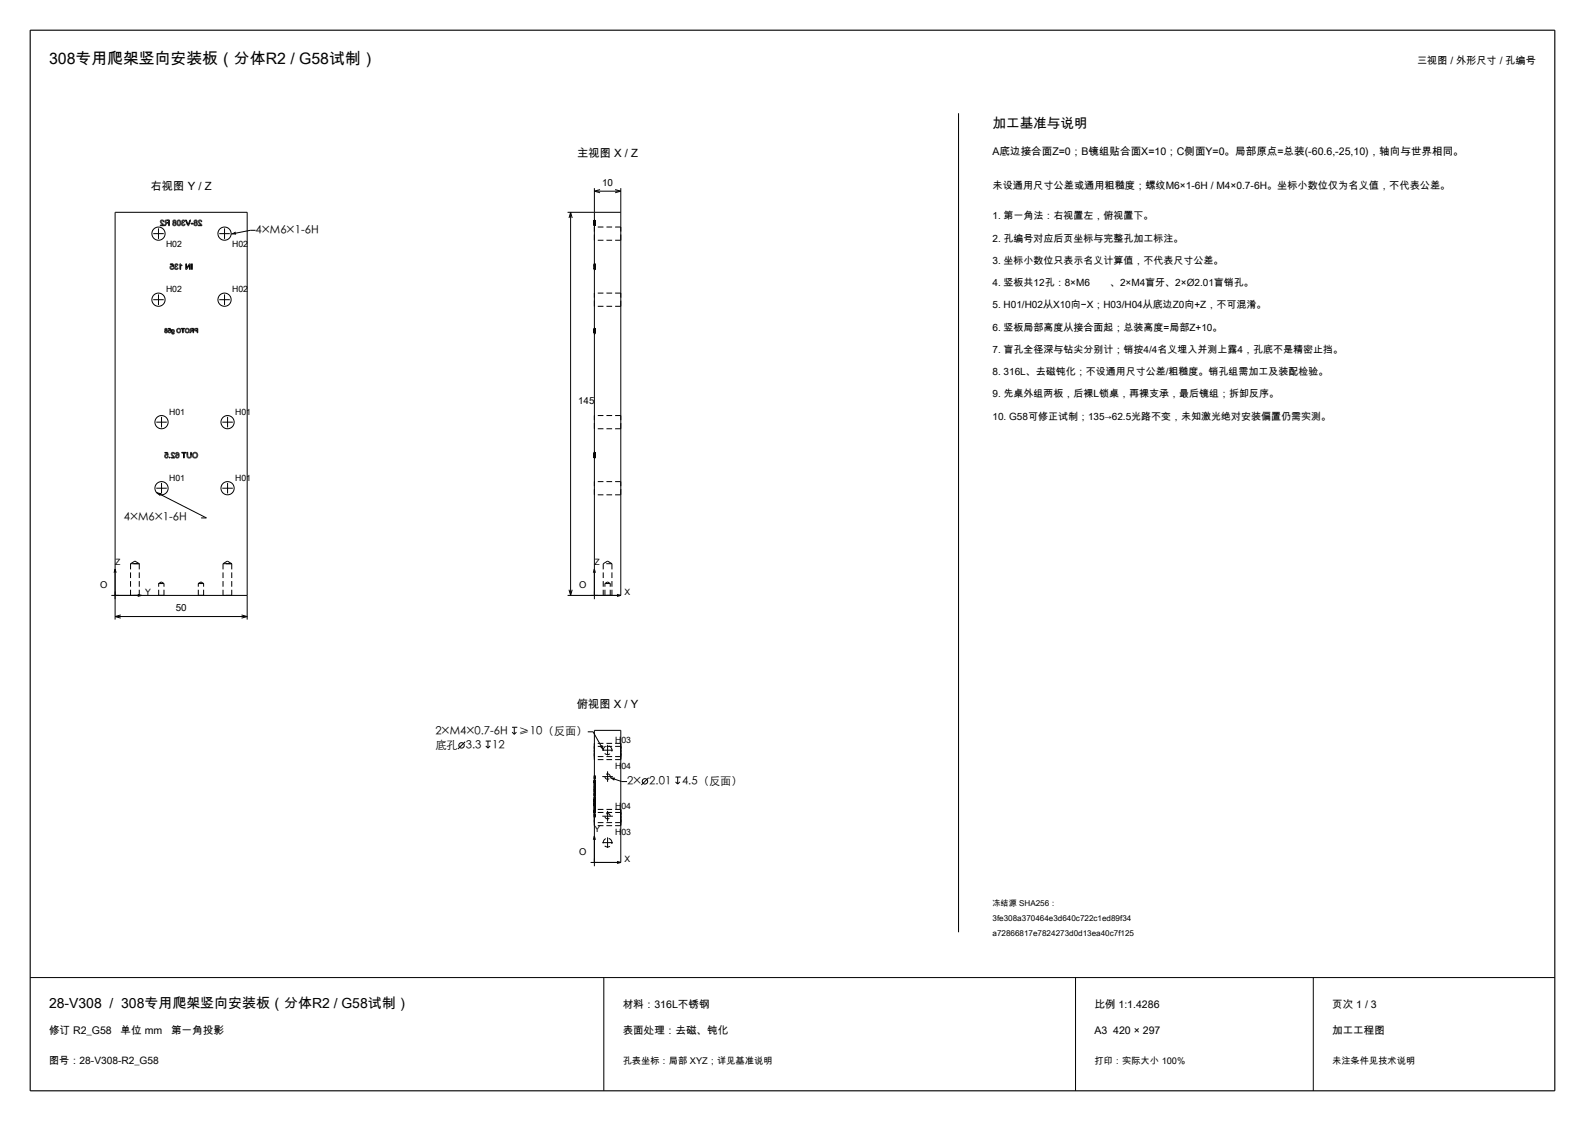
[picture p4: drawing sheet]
<svg xmlns="http://www.w3.org/2000/svg" width="420mm" height="297mm" viewBox="0 0 420 297" stroke-linecap="round" stroke-linejoin="round" font-family="sans-serif">
<defs><g id="words">
<text font-size="4.2" x="13" y="17">308专用爬架竖向安装板（分体R2 / G58试制）</text>
<text font-size="3.7" x="13" y="267">28-V308 / 308专用爬架竖向安装板（分体R2 / G58试制）</text>
<text font-size="3.6" x="263" y="34">加工基准与说明</text>
<g font-size="3">
<text x="152.9" y="41.6">主视图 X / Z</text>
<text x="39.9" y="50.3">右视图 Y / Z</text>
<text x="67.7" y="61.9">4×M6×1-6H</text>
<text x="32.8" y="138.1">4×M6×1-6H</text>
<text x="152.8" y="187.5">俯视图 X / Y</text>
<text x="115.4" y="194.8">2×M4×0.7-6H</text>
<text x="137.4" y="194.8">≥10（反面）</text>
<text x="115.4" y="198.4">底孔</text>
<text x="123.5" y="198.4">3.3</text>
<text x="130.5" y="198.4">12</text>
<text x="166.2" y="208">2× 2.01</text>
<text x="180.7" y="208">4.5（反面）</text>
</g>
<g font-size="2.8">
<text x="263" y="41">A底边接合面Z=0；B镜组贴合面X=10；C侧面Y=0。局部原点=总装(-60.6,-25,10)，轴向与世界相同。</text>
<text x="165" y="267">材料：316L不锈钢</text>
<text x="290" y="267">比例 1:1.4286</text>
<text x="353" y="267">页次 1 / 3</text>
<text x="13" y="274">修订 R2_G58</text>
<text x="32" y="274">单位 mm</text>
<text x="45.3" y="274">第一角投影</text>
<text x="165" y="274">表面处理：去磁、钝化</text>
<text x="290" y="274">A3 420 × 297</text>
<text x="353" y="274">加工工程图</text>
</g>
<g font-size="2.7">
<text x="375.5" y="17">三视图 / 外形尺寸 / 孔编号</text>
<text x="263" y="50.1">未设通用尺寸公差或通用粗糙度；螺纹M6×1-6H / M4×0.7-6H。坐标小数位仅为名义值，不代表公差。</text>
<text x="13" y="282">图号：28-V308-R2_G58</text>
</g>
<g font-size="2.6">
<text x="159.6" y="49.2">10</text>
<text x="263" y="58.1">1. 第一角法：右视置左，俯视置下。</text>
<text x="263" y="64">2. 孔编号对应后页坐标与完整孔加工标注。</text>
<text x="263" y="69.9">3. 坐标小数位只表示名义计算值，不代表尺寸公差。</text>
<text x="263" y="75.8">4. 竖板共12孔：8×M6</text>
<text x="294.1" y="75.8">、2×M4盲牙、2×Ø2.01盲销孔。</text>
<text x="263" y="81.7">5. H01/H02从X10向−X；H03/H04从底边Z0向+Z，不可混淆。</text>
<text x="263" y="87.6">6. 竖板局部高度从接合面起；总装高度=局部Z+10。</text>
<text x="263" y="93.5">7. 盲孔全径深与钻尖分别计；销按4/4名义埋入并测上露4，孔底不是精密止挡。</text>
<text x="263" y="99.4">8. 316L、去磁钝化；不设通用尺寸公差/粗糙度。销孔组需加工及装配检验。</text>
<text x="153.2" y="107">145</text>
<text x="263" y="105.3">9. 先桌外组两板，后裸L锁桌，再裸支承，最后镜组；拆卸反序。</text>
<text x="263" y="111.2">10. G58可修正试制；135→62.5光路不变，未知激光绝对安装偏置仍需实测。</text>
<text x="46.6" y="161.9">50</text>
</g>
<g font-size="2.5">
<text x="26.5" y="155.8">O</text>
<text x="153.5" y="155.8">O</text>
<text x="153.5" y="226.5">O</text>
<text x="165" y="282">孔表坐标：局部 XYZ；详见基准说明</text>
<text x="290" y="282">打印：实际大小 100%</text>
<text x="353" y="282">未注条件见技术说明</text>
</g>
<g font-size="2.3">
<text x="44" y="65.4">H02</text>
<text x="61.5" y="65.4">H02</text>
<text x="44" y="77.4">H02</text>
<text x="61.5" y="77.4">H02</text>
<text x="44.8" y="109.8">H01</text>
<text x="62.3" y="109.8">H01</text>
<text x="44.8" y="127.3">H01</text>
<text x="62.3" y="127.3">H01</text>
<text x="30.5" y="149.7">Z</text>
<text x="157.5" y="149.7">Z</text>
<text x="38.5" y="157.8">Y</text>
<text x="165.5" y="157.8">X</text>
<text x="163" y="196.8">H03</text>
<text x="163" y="203.8">H04</text>
<text x="163" y="214.3">H04</text>
<text x="157.5" y="220.5">Y</text>
<text x="163" y="221.3">H03</text>
<text x="165.5" y="228.5">X</text>
</g>
<g font-size="2.1">
<text x="263" y="240">冻结源 SHA256：</text>
<text x="263" y="244">3fe308a370464e3d640c722c1ed89f34</text>
<text x="263" y="248">a72866817e7824273d0d13ea40c7f125</text>
</g>
</g></defs>
<path d="M8 8h404v281h-404z" fill="none" stroke="#000" stroke-width=".3"/>
<g fill="none" stroke="#000" stroke-width=".26">
<path d="M254 30v217M150.4 56.3h14.1M151.2 56.3v101.5M151.2 56.3l-.4 1.4M151.2 56.3l.4 1.4M157.5 49.8v108.9M157.5 50.6h7M157.5 50.6l1.5 .5M159 50.2l-1.5 .4M163 50.2l1.5 .4M164.5 49.8v108M164.5 50.6l-1.5 .5"/>
<path d="M40.6 79.4h2.8M40.6 61.9h2.8M42 60.5v2.8M42 78v2.8M58.1 79.4h2.8M58.1 61.9h2.8M59.5 60.5v2.8M59.5 78v2.8M67.7 61h-1.4l-5.1 1M41.4 111.8h2.8M42.8 110.4v2.8M58.9 111.8h2.8"/>
<path d="M60.3 110.4v2.8M41.4 129.3h2.8M41.5 130.5l13.2 6.7h-1.4M42.8 127.9v2.8M58.9 129.3h2.8M60.3 127.9v2.8M29.5 157.8h36M30.2 151.7l.3-.9 .3 .9M36.5 157.5l1 .3-1 .2M150.4 157.8h14.1M150.8 156.2l.4 1.6M151.6 156.2l-.4 1.6"/>
<path d="M157.2 151.7l.3-.9 .3 .9M163.5 157.5l1 .3M164.5 157.8l-1 .2M30.5 164.1v-107.8h35v107.8M30.5 163.3h35M30.5 163.3l1.5 .5M32 162.9l-1.5 .4M64 162.9l1.5 .4M65.5 163.3l-1.5 .5M123.3 196.5l-2 1.9M128.7 196.3h1.4M128.7 197.6l.6 .6"/>
<path d="M129.3 196.3v1.9M129.9 197.6l-.6 .6M135.7 192.7h1.4M135.7 194l.6 .5M136.3 192.7v1.8M136.8 194l-.5 .5M155.7 193.9h1.5l2.6 4.8M159.6 198.8h2.8M161 197.4v2.8M159.6 216.3h2.8M159.6 205.8h2.8M161 204.4v2.8"/>
<path d="M161 214.9v2.8M161.6 206l3.1 1.1h1.5M171.9 206.1l-2 1.9M179 205.9h1.4M179 207.2l.6 .5M179.6 205.9v1.8M180.1 207.2l-.5 .5M156.5 228.5h8M157.2 222.5l.3-1 .3 1M159.6 223.3h2.8M161 221.9v2.8M163.5 228.2l1 .3"/>
<path d="M164.5 228.5v-35h-7v36M164.5 228.5l-1 .3M8 259h404M160 259v30M285 259v30M348 259v30"/>
<circle cx="42" cy="79.4" r="1.75"/>
<circle cx="42" cy="61.9" r="1.75"/>
<circle cx="59.5" cy="79.4" r="1.75"/>
<circle cx="59.5" cy="61.9" r="1.75"/>
<circle cx="42.8" cy="111.8" r="1.75"/>
<circle cx="60.3" cy="111.8" r="1.75"/>
<circle cx="42.8" cy="129.3" r="1.75"/>
<circle cx="60.3" cy="129.3" r="1.75"/>
<circle cx="122.3" cy="197.5" r=".72"/>
<circle cx="170.9" cy="207" r=".72"/>
</g>
<g fill="none" stroke="#000" stroke-width=".26" stroke-dasharray="1.5 .8" stroke-linecap="butt">
<path d="M42.5 59.8h1M42.5 59.6v.2M42.5 58.7v.1M42.5 58.6v.1M42.5 58.8v.1M42.5 58.5v.1M42.5 58.9l.1 .1M42.6 58.4l-.1 .1M42.6 59v.1M42.6 59.1h.1M42.7 58.7v-.1M42.7 58.3l-.1 .1"/>
<path d="M42.7 58.8v-.1M42.7 58.6v-.1M42.7 58.9v-.1M42.7 59.1v.1M42.7 58.5h.1M42.7 59.2h.1M42.8 58.3h-.1M42.8 58.9h-.1M42.8 59v-.1M42.8 59.2l.1 .1M42.8 58.5l.1-.1M42.9 58.3h-.1"/>
<path d="M42.9 59.1l-.1-.1M42.9 59.3l.1 .1M42.9 58.4h.1M43 59.1h-.1M43 58.3h-.1M43 59.4h.1M43 59.2v-.1M43 58.4l.1 .1M43.1 59.4v.1M43.1 58.3h-.1M43.1 59.2h-.1M43.1 59.5h.1"/>
<path d="M43.1 58.5h.1M43.2 59.5v.1M43.2 59.3l-.1-.1M43.2 58.3h-.1M43.2 58.5v.1M43.2 59.6h-.7M43.2 59.4v-.1M43.2 58.6v.1M43.2 58.4v-.1M43.2 58.7h.2M43.3 58.4h-.1M43.3 59.4h-.1"/>
<path d="M43.3 59.5v-.1M43.3 58.5v-.1M43.4 58.5h-.1M43.4 59.5h-.1M43.4 59.6v-.1M43.4 58.6v-.1M43.4 58.7v-.1M43.4 59.7v-.1M43.5 59.7h-.1M43.5 59.8v-.1M43.6 59.8h.2M43.7 58.7v.1"/>
<path d="M43.7 58.6v.1M43.7 58.8v.1M43.7 58.5v.1M43.7 58.9h.1M43.8 58.4l-.1 .1M43.8 58.9v.1M43.8 59.8l.2-.3M43.8 59.4l-.2 .4M43.8 59h.1M43.9 59.3l-.1 .1M43.9 58.4h-.1M43.9 58.3v.1"/>
<path d="M43.9 58.7v.1M43.9 58.6v.1M43.9 59v.1M43.9 59.2v.1M43.9 58.8v.1M43.9 59.1h.1M43.9 58.5v.1M43.9 58.9h.1M44 59.2h-.1M44 58.5h-.1M44 58.3h-.1M44 59.1h.1"/>
<path d="M44 59.5v-.1M44 59.1v.1M44 58.9h.1M44 59.4h.1M44.1 58.5h-.1M44.1 59.1h-.1M44.1 58.3h-.1M44.1 59.4v-.1M44.1 58.9h.1M44.1 59.3l.1-.1M44.2 58.3h-.1M44.2 58.5h-.1"/>
<path d="M44.2 58.9v.1M44.2 59h.1M44.2 59.2h.1M44.3 59h.4M44.3 59.2v-.1M44.3 59.1h.1M44.4 59.1h.1M44.5 59.1h.2M44.7 59.8h.2M44.7 59.1v.7M44.7 59v-.5M44.7 58.5h-.5"/>
<path d="M44.9 58.3h-.7M44.9 59.8v-1.5M45.7 59.3v.1M45.7 59.4v.1M45.7 59.2v.1M45.7 59.5h.1M45.8 59.2h-.1M45.8 59.5v.1M45.8 59.1v.1M45.8 58.6v.1M45.8 58.7v.1M45.8 58.5v.1"/>
<path d="M45.8 59.6v.1M45.8 58.8v.1M45.8 58.9h.1M45.8 59.7h.1M45.9 58.5h-.1M45.9 59.1h-.1M45.9 58.4v.1M45.9 59v.1M45.9 59.3v.1M45.9 59.4v.1M45.9 58.9l.1 .1M45.9 59.7l.1 .1"/>
<path d="M45.9 59.2v.1M45.9 59.5h.1M46 59.2h-.1M46 58.4h-.1M46 59.5v.1M46 58.3v.1M46 59h-.1M46 58.6v.1M46 58.7v.1M46 59.1v.1M46 58.5v.1M46 59.8h.1"/>
<path d="M46 58.8l.1 .1M46 59.6h.1M46.1 59.1h-.1M46.1 58.5h-.1M46.1 58.3h-.1M46.1 59.6v.1M46.1 58.4v.1M46.1 59.7h.1M46.1 59.8h.1M46.1 58.9h.1M46.2 58.4h-.1M46.2 58.3h-.1"/>
<path d="M46.2 59.1h-.1M46.2 59.8h.1M46.2 59.7h.1M46.2 58.9h.1M46.3 58.4h-.1M46.3 58.3h-.1M46.3 59.1h-.1M46.3 59.7v-.1M46.3 59.8h.1M46.3 58.5v-.1M46.3 59.6h.1M46.3 58.9h.1"/>
<path d="M46.4 58.3h-.1M46.4 58.5h-.1M46.4 59.1h-.1M46.4 58.9v-.1M46.4 59h.1M46.4 58.6v-.1M46.4 58.8h.1M46.4 59.6h.1M46.4 59.8h.1M46.5 58.6h-.1M46.5 58.8v-.1M46.5 59.6v-.1"/>
<path d="M46.5 58.3h-.1M46.5 59.2l-.1-.1M46.5 59h-.1M46.5 58.7v-.1M46.5 59v-.1M46.5 59.8v-.1M46.5 58.4v-.1M46.5 59.5v-.1M46.5 59.3v-.1M46.5 59.4v-.1M46.5 58.9h.1M46.5 59.7h.1"/>
<path d="M46.6 59h-.1M46.6 58.4h-.1M46.6 58.5v-.1M46.6 58.9v-.1M46.6 59.1v-.1M46.6 59.7v-.1M46.6 58.6v-.1M46.6 59.6h.1M46.6 58.8l.1-.1M46.7 58.6h-.1M46.7 58.7v-.1M46.7 59.1h-.1"/>
<path d="M46.7 59.6v-.1M46.7 59.2v-.1M46.7 59.3v-.1M46.7 59.5v-.1M46.7 59.4v-.1M46.9 59v.1M46.9 59.1v.1M46.9 58.9v.1M46.9 59.2v.1M46.9 58.8v.1M46.9 59.3v.1M46.9 58.7v.1"/>
<path d="M46.9 59.4l.1 .1M47 58.6l-.1 .1M47 59.5v.1M47 58.5v.1M47 59.6v.1M47 58.4v.1M47 59.7h.1M47.1 58.4h-.1M47.1 59v.1M47.1 59.1v.1M47.1 58.9v.1M47.1 59.2v.1"/>
<path d="M47.1 58.8v.1M47.1 59.3v.1M47.1 58.7v.1M47.1 59.7l.1 .1M47.1 59.4v.1M47.1 58.6v.1M47.1 59.5h.1M47.2 58.6h-.1M47.2 58.3l-.1 .1M47.2 59.5v.1M47.2 58.5v.1M47.2 59.6h.1"/>
<path d="M47.2 59.8h.1M47.3 58.5h-.1M47.3 58.3h-.1M47.3 59.6v.1M47.3 59.8h.1M47.3 58.4v.1M47.3 59.7h.1M47.4 58.4h-.1M47.4 58.3h-.1M47.4 59.8h.1M47.4 59.7h.1M47.5 58.4h-.1"/>
<path d="M47.5 59.7v-.1M47.5 58.3h-.1M47.5 58.5v-.1M47.5 59.6h.1M47.5 59.8h.1M47.6 58.5h-.1M47.6 58.3h-.1M47.6 59.6v-.1M47.6 58.6v-.1M47.6 59.8l.1-.1M47.6 59.5l.1-.1M47.7 58.6h-.1"/>
<path d="M47.7 58.7v-.1M47.7 58.4l-.1-.1M47.7 59.4v-.1M47.7 58.8v-.1M47.7 59.3v-.1M47.7 58.9v-.1M47.7 59.2v-.1M47.7 59v-.1M47.7 59.1v-.1M47.7 59.7l.1-.1M47.8 58.5l-.1-.1M47.8 59.6v-.1"/>
<path d="M47.8 58.6v-.1M47.8 59.5l.1-.1M47.8 58.7v-.1M47.9 58.7h-.1M47.9 59.4v-.1M47.9 58.8v-.1M47.9 59.3v-.1M47.9 58.9v-.1M47.9 59.2v-.1M47.9 59v-.1M47.9 59.1v-.1M48.1 59.3v.1"/>
<path d="M48.1 59.4v.1M48.1 59.2v.1M48.1 59.5v.1M48.1 59.1v.1M48.1 59.6h.1M48.1 58.6v.1M48.1 58.7h.1M48.2 58.7v.1M48.2 58.6h-.1M48.2 59.1h-.1M48.2 58.5v.1M48.2 59.6v.1"/>
<path d="M48.2 58.8v.1M48.2 59v.1M48.2 58.4v.1M48.2 59.7h.1M48.2 58.9h.1M48.3 59h-.1M48.3 58.4h-.1M48.3 59.4v-.1M48.3 59.3v-.1M48.3 58.9v.1M48.3 59.5v-.1M48.3 59.7v.1"/>
<path d="M48.3 59h.1M48.3 59.2l.1-.1M48.3 59.8h.1M48.3 58.3v.1M48.3 58.7v-.1M48.3 59.6v-.1M48.3 58.6h.1M48.3 58.8v-.1M48.4 59h-.1M48.4 58.8h-.1M48.4 59.6h-.1M48.4 58.3h-.1"/>
<path d="M48.4 58.6v-.1M48.4 58.9v-.1M48.4 58.5h.1M48.4 59.1h.1M48.4 59.8h.1M48.5 58.9h-.1M48.5 59.6h-.1M48.5 58.5v-.1M48.5 58.3h-.1M48.5 59.7v-.1M48.5 59.8h.1M48.5 58.4h.1"/>
<path d="M48.5 59.1h.1M48.6 58.3h-.1M48.6 58.9h-.1M48.6 59.7h-.1M48.6 59.1h.1M48.6 59.8h.1M48.6 58.4h.1M48.7 58.3h-.1M48.7 59.7h-.1M48.7 58.9h-.1M48.7 59.6v.1M48.7 58.4v.1"/>
<path d="M48.7 59.1v-.2M48.7 59.8h.1M48.7 58.5h.1M48.8 58.3h-.1M48.8 59.6h-.1M48.8 58.5v.1M48.8 59.5v.1M48.8 59.8l.1-.1M48.8 58.6v.1M48.8 58.7h.1M48.9 59.4l-.1 .1M48.9 58.4l-.1-.1"/>
<path d="M48.9 58.7h.1M48.9 59.7h.1M49 58.5l-.1-.1M49 59.7v-.1M49 58.6v-.1M49 59.6v-.1M49 58.7v-.1M49 59.5l.1-.1M49.1 59.4h-.2M49.2 58.3l.6 1.5M49.4 58.3h-.2M49.8 59.8h.2"/>
<path d="M49.8 59.4l-.4-1.1M49.8 59.5v-.1M49.8 59.6v-.1M49.9 59.6h-.1M49.9 59.5v.1M49.9 59.4v.1M50 59.8l.5-1.5M50.3 58.3l-.4 1.1M50.5 58.3h-.2M50.6 59.3h.6M50.6 59.2v.1M51.2 59.2h-.6"/>
<path d="M51.2 59.3v-.1M51.3 59.3v.1M51.3 59.4h.1M51.4 59.4v.1M51.4 59.3h-.1M51.4 59.2v.1M51.4 59.5v.1M51.4 59.1v.1M51.4 58.6v.1M51.4 58.7v.1M51.4 58.5v.1M51.4 59.6v.1"/>
<path d="M51.4 58.8l.1 .1M51.4 59.7h.1M51.5 58.5h-.1M51.5 59.1h-.1M51.5 58.4v.1M51.5 59v.1M51.5 58.9h.1M51.5 59.3v.1M51.5 59.7h.1M51.5 59.4v.1M51.5 59.5h.1M51.6 58.9v.1"/>
<path d="M51.6 59.7v.1M51.6 59.2l-.1 .1M51.6 58.4h-.1M51.6 59h-.1M51.6 59.5v.1M51.6 58.3v.1M51.6 58.6v.1M51.6 58.7v.1M51.6 59.1v.1M51.6 58.5v.1M51.6 59.8h.1M51.6 59.6h.1"/>
<path d="M51.6 58.8h.1M51.7 58.5h-.1M51.7 58.8v.1M51.7 58.3h-.1M51.7 59.1h-.1M51.7 59.6v.1M51.7 59.8h.1M51.7 58.9h.1M51.7 58.4v.1M51.7 59.7h.1M51.8 58.3h-.1M51.8 59.1h-.1"/>
<path d="M51.8 58.4h-.1M51.8 59.7h.1M51.8 58.9h.1M51.8 59.8h.1M51.9 58.4h-.1M51.9 58.3h-.1M51.9 59.1h-.1M51.9 58.9h.1M51.9 59.7l.1-.1M51.9 59.8h.1M52 58.3h-.1M52 58.5l-.1-.1"/>
<path d="M52 59.1h-.1M52 58.9v-.1M52 59.8h.1M52 59.6h.1M52 58.8h.1M52.1 58.3h-.1M52.1 58.6l-.1-.1M52.1 59.1h-.1M52.1 58.8v-.1M52.1 59.6v-.1M52.1 59.2v-.1M52.1 58.7v-.1"/>
<path d="M52.1 59v-.1M52.1 59.8v-.1M52.1 58.4v-.1M52.1 58.9h.1M52.1 59.5v-.1M52.1 59.3v-.1M52.1 59.7h.1M52.1 59.4v-.1M52.2 58.4h-.1M52.2 59h-.1M52.2 58.5v-.1M52.2 58.9v-.1"/>
<path d="M52.2 59.1v-.1M52.2 59.7v-.1M52.2 58.8h.1M52.2 59.6h.1M52.3 58.5h-.1M52.3 58.6v-.1M52.3 59.1h-.1M52.3 58.8v-.1M52.3 58.7v-.1M52.3 59.6v-.1M52.3 59.2v-.1M52.3 59.3v-.1"/>
<path d="M52.3 59.5v-.1M52.3 59.4v-.1M52.5 59.8h1M52.5 59.6v.2M52.5 58.7v.1M52.5 58.6v.1M52.5 58.8h.1M52.6 58.6h-.1M52.6 58.8v.1M52.6 58.5v.1M52.6 58.9v.1M52.6 58.4v.1"/>
<path d="M52.6 59h.1M52.7 58.4h-.1M52.7 59v.1M52.7 58.7v-.1M52.7 58.3v.1M52.7 58.8v-.1M52.7 59.1h.1M52.7 58.6h.1M52.8 58.3h-.1M52.8 58.6v-.1M52.8 58.8h-.1M52.8 58.9v-.1"/>
<path d="M52.8 59.1v.1M52.8 59.2h.1M52.8 58.5h.1M52.9 58.3h-.1M52.9 59l-.1-.1M52.9 59.2l.1 .1M52.9 58.5v-.1M52.9 58.4h.1M52.9 59.1v-.1M53 58.3h-.1M53 59.3l.1 .1M53 59.1h-.1"/>
<path d="M53 58.4h.1M53.1 58.3h-.1M53.1 59.2l-.1-.1M53.1 58.4v.1M53.1 59.4l.1 .1M53.1 58.5h.1M53.2 58.3h-.1M53.2 59.5v.1M53.2 59.3l-.1-.1M53.2 59.6h.1M53.2 58.5l.1 .1M53.3 59.3h-.1"/>
<path d="M53.3 58.3h-.1M53.3 59.6h-.8M53.3 59.4v-.1M53.3 58.6v.1M53.3 58.4v-.1M53.3 58.7h.2M53.4 58.4h-.1M53.4 59.4h-.1M53.4 59.5v-.1M53.4 58.5v-.1M53.5 58.5h-.1M53.5 59.6l-.1-.1"/>
<path d="M53.5 58.6v-.1M53.5 58.7v-.1M53.5 59.7v-.1M53.5 59.8v-.1M157.5 59.5v.1M157.5 59.4v.1M157.5 59.3v.1M157.5 59.2v.1M157.5 59.1v.1M157.5 59v.1M157.5 58.9v.1M157.5 58.8v.1"/>
<path d="M157.5 58.7v.1M157.5 58.6v.1M157.5 58.5v.1M157.5 58.4v.1M157.5 58.3v.1M157.5 58.4v-.1M157.5 58.5v-.1M157.5 58.6v-.1M157.5 58.7v-.1M157.5 58.8v-.1M157.5 58.9v-.1M157.5 59v-.1"/>
<path d="M157.5 59.1v-.1M157.5 59.2v-.1M157.5 59.3v-.1M157.5 59.4v-.1M157.5 59.5v-.1M157.5 59.6v-.1M157.5 59.7v-.1M157.5 59.8v-.1M157.5 59.6v.2M157.5 59.7v.1M157.5 59.6v.1M157.5 58.3v1.5"/>
<path d="M157.5 59.4v-1.1M157.5 59.1v-.2M157.5 59.1v.7M157.5 59.8v-.3M157.5 59.4v.4M157.5 59.6h.1M157.5 59.8h.1M157.5 59.5h.1M157.5 59.7h.1M157.5 59.4h.1M157.5 59.2h.1M157.5 59.1h.1"/>
<path d="M157.5 59h.1M157.5 58.9h.1M157.5 59.3h.1M157.5 58.8h.1M157.5 58.7h.1M157.5 58.6h.1M157.5 58.5h.1M157.5 58.4h.1M157.5 58.3h.1M157.5 58.5v.5M157.6 59.8v-.2M157.6 59.6v-.1"/>
<path d="M157.6 59.7v.1M157.6 59.5v-.1M157.6 59.6v.1M157.6 59.4v-.1M157.6 59.3v-.1M157.6 59.2v-.1M157.6 59.5v.1M157.6 59.1v-.1M157.6 59.4v.1M157.6 59v-.1M157.6 59.3v.1M157.6 59.2v.1"/>
<path d="M157.6 59.1v.1M157.6 58.9v-.1M157.6 59v.1M157.6 58.8v-.1M157.6 58.9v.1M157.6 58.8v.1M157.6 58.7v-.1M157.6 58.7v.1M157.6 58.6v-.1M157.6 58.6v.1M157.6 58.5v-.1M157.6 58.5v.1"/>
<path d="M157.6 58.4v-.1M157.6 58.4v.1M157.6 58.3v.1M157.6 59.8v-.1M157.6 59.7v-.1M157.6 59.8v-1.5M157.6 58.3v1.1M157.6 58.9v.2M157.6 59.8v-.7M157.6 59.5v.3M157.6 59.8v-.4M157.6 59v-.5"/>
<path d="M45 70.9v.1M45 70.8v.1M45 71h.1M45.1 70.8h-.1M45.1 71v.1M45.1 70.7v.1M45.1 70.6v.1M45.1 71.1v.1M45.1 70.1h.6M45.1 69.9v.2M45.1 71.2h.1M45.2 71.2v.1"/>
<path d="M45.2 70.6h-.1M45.2 70.5v.1M45.2 70.9v-.1M45.2 71.3h.1M45.2 71v-.1M45.2 70.8h.1M45.3 70.8v-.1M45.3 71.1l-.1-.1M45.3 70.5h-.1M45.3 71.3v.1M45.3 70.4v.1M45.3 71.2v-.1"/>
<path d="M45.3 70.7v-.1M45.3 71.4h.1M45.3 70.6h.1M45.4 71.2h-.1M45.4 70.4h-.1M45.4 70.6h.1M45.4 71.4h.1M45.5 70.4h-.1M45.5 71.3l-.1-.1M45.5 70.6h.1M45.5 71.4h.1M45.6 71.3h-.1"/>
<path d="M45.6 70.4h-.1M45.6 71.4h.1M45.6 70.6h.1M45.7 70.4h-.1M45.7 71.3h-.1M45.7 71.2v.1M45.7 70.1l.1 .4M45.7 70.6h.1M45.7 71.4h.1M45.8 70.5l-.1-.1M45.8 71.2h-.1M45.8 70.6v.1"/>
<path d="M45.8 71.1v.1M45.8 71.4v-.1M45.8 70.7h.2M45.8 71v.1M45.8 71.3h.1M45.9 69.9h-.8M45.9 71.3v-.1M45.9 71.2h.1M46 71.2v-.1M46 70.7l-.1-.8M46 71.1v-.1M46 71h-.2"/>
<path d="M46.2 70.9v.1M46.2 71v.1M46.2 70.8v.1M46.2 71.1h.1M46.3 71.1v.1M46.3 70.8h-.1M46.3 70.7v.1M46.3 70.2v.1M46.3 70.3v.1M46.3 70.1v.1M46.3 71.2v.1M46.3 70.4v.1"/>
<path d="M46.3 70.5h.1M46.3 71.3h.1M46.4 70.6l-.1 .1M46.4 70.1h-.1M46.4 70v.1M46.4 71v-.1M46.4 70.9v-.1M46.4 70.5l.1 .1M46.4 71.1v-.1M46.4 71.3l.1 .1M46.4 70.8h.1M46.5 71.1h-.1"/>
<path d="M46.5 70h-.1M46.5 70.6h-.1M46.5 70.8v-.1M46.5 69.9v.1M46.5 70.3v-.1M46.5 71.2v-.1M46.5 70.4v-.1M46.5 70.2v-.1M46.5 71.4h.1M46.5 70.1h.1M46.5 70.7h.1M46.6 71.2h-.1"/>
<path d="M46.6 70.4h-.1M46.6 69.9h-.1M46.6 70.5v-.1M46.6 70.7h.1M46.6 70.1l.1-.1M46.6 71.3v-.1M46.6 71.4h.1M46.7 70.5h-.1M46.7 71.3h-.1M46.7 69.9h-.1M46.7 71.4h.1M46.7 70h.1"/>
<path d="M46.7 70.7h.1M46.8 71.3h-.1M46.8 70.5h-.1M46.8 69.9h-.1M46.8 70v.1M46.8 70.1h.1M46.8 70.7v-.2M46.8 71.4h.1M46.9 71.2l-.1 .1M46.9 69.9h-.1M46.9 71.4h.1M46.9 70.1l.1 .1"/>
<path d="M47 69.9h-.1M47 71.1l-.1 .1M47 71.4v-.1M47 70.2v.1M47 71v.1M47 70v-.1M47 70.3h.2M47 71.3h.1M47.1 70h-.1M47.1 70.1v-.1M47.1 71.3v-.1M47.1 71.2h.1"/>
<path d="M47.2 70.1h-.1M47.2 70.2v-.1M47.2 71.2v-.1M47.2 70.3v-.1M47.2 71.1v-.1M47.2 71h-.2M47.7 69.9v1.5M47.7 71.4h.2M47.8 69.9h-.1M47.8 70v-.1M47.9 70h-.1M47.9 71.4v-1.2"/>
<path d="M47.9 70.2v.1M47.9 70.1v-.1M47.9 70.3h.1M48 70.1h-.1M48 70.3l.1 .1M48.1 70.2l-.1-.1M48.1 70.4h.1M48.2 70.2h-.1M48.2 70.3v-.1M48.2 70.4v-.1M49.2 71.4h.2M49.2 69.9v1.5"/>
<path d="M49.4 69.9h-.2M49.4 71.1v-1.2M49.4 71.4l.8-1.2M50.2 69.9l-.8 1.2M50.2 71.4h.2M50.2 70.2v1.2M50.4 69.9h-.2M50.4 71.4v-1.5M50.8 71.4h.2M50.8 69.9v1.5M51 69.9h-.2M51 71.4v-1.5"/>
<path d="M157.5 63.7v-3.5M157.5 69.9v1.5M157.5 70.2v1.2M157.5 71.1v-1.2M157.5 70v-.1M157.5 70.1v-.1M157.5 70.2v-.1M157.5 70.3v-.1M157.5 70.4v-.1M157.5 70.3v.1M157.5 70.2v.1M157.5 71.4v-1.2"/>
<path d="M157.5 71.1v-.1M157.5 71.2v-.1M157.5 71.3v-.1M157.5 71.4v-.1M157.5 71.3v.1M157.5 71.2v.1M157.5 71.1v.1M157.5 71v.1M157.5 70.9v.1M157.5 70.8v.1M157.5 70.7v.1M157.5 70.6v.1"/>
<path d="M157.5 70.5v.1M157.5 70.4v.1M157.5 70.1v.1M157.5 70v.1M157.5 69.9v.1M157.5 70.5v-.1M157.5 70.7v-.2M157.5 70.8v-.1M157.5 70.9v-.1M157.5 71v-.1M157.5 70.1v.4M157.5 69.9v.2"/>
<path d="M157.5 70.7v-.8M157.5 70.7v-.1M157.5 71.4h.1M157.5 69.9h.1M157.5 70.2h.1M157.5 71.1h.1M157.5 70h.1M157.5 70.3h.1M157.5 70.1h.1M157.5 70.4h.1M157.5 71h.1M157.5 71.2h.1"/>
<path d="M157.5 71.3h.1M157.5 70.9h.1M157.5 70.8h.1M157.5 70.7h.1M157.5 70.5h.1M157.5 70.6h.1M157.6 71.4v-1.5M157.6 71.4v-1.2M157.6 71.1v-1.2M157.6 70.2v1.2M157.6 69.9v.1M157.6 70.3v-.1"/>
<path d="M157.6 70v.1M157.6 70.4v-.1M157.6 70.1v.1M157.6 70.3v.1M157.6 70.2v.1M157.6 71v.1M157.6 71.1v-.1M157.6 71.2v-.1M157.6 71.1v.1M157.6 71.3v-.1M157.6 71.2v.1M157.6 71.3v.1"/>
<path d="M157.6 70.9v.1M157.6 70.8v.1M157.6 70.7v.1M157.6 71.4v-.1M157.6 70.5v.2M157.6 70.4v.1M157.6 71v-.1M157.6 70.9v-.1M157.6 70.8v-.1M157.6 70.7v-.1M157.6 70.6v-.1M157.6 70.5v-.1"/>
<path d="M157.6 70.1v-.1M157.6 70.2v-.1M157.6 70v-.1M157.6 70.6v.1M157.6 69.9v.8M157.6 70.1v-.2M157.6 70.5v-.4M164.5 63.7h-7M164.5 63.7v-3.5M164.5 77.7h-7M164.5 60.2h-7M43.6 87.8v.1"/>
<path d="M43.6 87.7v.1M43.6 87.9v.1M43.6 88h.1M43.7 87.3v.1M43.7 87.2v.1M43.7 87.7h-.1M43.7 88v.1M43.7 87.6v.1M43.7 87.4v.1M43.7 87.1v.1M43.7 88.1h.1M43.7 87.5h.1"/>
<path d="M43.7 87.8l.1 .1M43.8 87.8h-.1M43.8 87.9v.1M43.8 87.7v.1M43.8 87.1h-.1M43.8 87.6h-.1M43.8 88.1v.1M43.8 87v.1M43.8 87.5v.1M43.8 87.3v.1M43.8 87.2v.1M43.8 88h.1"/>
<path d="M43.8 87.4h.1M43.8 88.2h.1M43.9 87h-.1M43.9 88v.1M43.9 87.2h-.1M43.9 87.6l-.1 .1M43.9 87.4v.1M43.9 87.1v.1M43.9 88.1h.1M43.9 88.2h.1M43.9 87.5h.1M44 87.1h-.1"/>
<path d="M44 87h-.1M44 87.6h-.1M44 88.2h.1M44 88.1h.1M44 87.5h.1M44.1 87.6h-.1M44.1 87h-.1M44.1 87.1h-.1M44.1 88.1v-.1M44.1 87.5v-.1M44.1 87.2v-.1M44.1 88h.1"/>
<path d="M44.1 87.4h.1M44.1 87.7v-.1M44.1 88.2h.1M44.2 87.2h-.1M44.2 87h-.1M44.2 87.7h-.1M44.2 87.4v-.1M44.2 87.3v-.1M44.2 88.2v-.1M44.2 88v-.1M44.2 87.6v-.1M44.2 87.1v-.1"/>
<path d="M44.2 87.8v-.1M44.2 87.9v-.1M44.2 88.1h.1M44.2 87.5h.1M44.3 87.1h-.1M44.3 87.6h-.1M44.3 87.5v-.1M44.3 87.2v-.1M44.3 88.1v-.1M44.3 87.4v-.1M44.3 87.3v-.1M44.3 87.7v-.1"/>
<path d="M44.3 88h.1M44.4 87.7h-.1M44.4 88v-.1M44.4 87.8v-.1M44.4 87.9v-.1M44.5 87.8v.1M44.5 87.7v.1M44.5 87.6v.1M44.5 87.9v.1M44.5 88h.1M44.6 87.6h-.1M44.6 87.2h.4"/>
<path d="M44.6 87v.2M44.6 87.5v.1M44.6 88v.1M44.6 88.1h.1M44.7 87.5h-.1M44.7 87.8v-.1M44.7 87.9v-.1M44.7 87.4v.1M44.7 87.7v-.1M44.7 88v-.1M44.7 88.1v.1M44.7 88.2h.1"/>
<path d="M44.7 87.6h.1M44.8 88h-.1M44.8 87.4h-.1M44.8 87.6v-.1M44.8 88.1v-.1M44.8 87.5h.1M44.8 88.2h.1M44.9 87.4h-.1M44.9 88.1h-.1M44.9 87.5h.1M44.9 88.2h.1M45 88.1h-.1"/>
<path d="M45 87.4h-.1M45 88.2h.1M45 87.5v.1M45 88v.1M45 87.2l.1 .3M45 87.6h.1M45.1 88h-.1M45.1 87.5l-.1-.1M45.1 88.2v-.1M45.1 87.9v.1M45.1 87.6h.2M45.1 88.1h.1"/>
<path d="M45.1 87h-.5M45.2 88.1v-.1M45.2 88h.1M45.3 87.6l-.2-.6M45.3 88v-.1M45.3 87.9h-.2M45.5 87.3v.8M45.5 88.1v.1M45.5 88.2v.1M45.5 88.3v.1M45.5 88.4h.1M45.6 88.4v.1"/>
<path d="M45.6 87.3h-.1M45.6 87.4v-.1M45.6 87.7v.1M45.6 87.8v.1M45.6 87.6v.1M45.6 88.2v-.1M45.6 88.3v-.1M45.6 88.5h.1M45.6 87.9l.1 .1M45.6 87.5v.1M45.6 88.1h.1M45.7 87.5h-.1"/>
<path d="M45.7 88.3h-.1M45.7 87.4h-.1M45.7 88.4v-.1M45.7 87.3v.1M45.7 88.1v.1M45.7 88.5h.1M45.7 88h.1M45.7 87.4v.1M45.7 88.2h.1M45.8 87.3h-.1M45.8 88.4h-.1M45.8 88v.1"/>
<path d="M45.8 87.4h-.1M45.8 88.1h.1M45.8 88.2h.1M45.8 88.5h.1M45.9 87.4h-.1M45.9 88.4h-.1M45.9 87.3h-.1M45.9 88.1v-.1M45.9 88.5h.1M45.9 87.5v-.1M45.9 88h.1M45.9 88.2h.1"/>
<path d="M46 88.4h-.1M46 87.3h-.1M46 87.5h-.1M46 88.2v-.1M46 88.3v.1M46 88v-.1M46 87.6v-.1M46 87.4v-.1M46 88.5h.1M46 87.9l.1-.1M46 88.1h.1M46.1 87.6h-.1"/>
<path d="M46.1 87.7v-.1M46.1 87.4h-.1M46.1 87.8v-.1M46.1 88.5v-.1M46.1 88.1v-.1M46.1 88h.1M46.1 88.4h.1M46.1 87.5v-.1M46.2 87.5h-.1M46.2 88v-.1M46.2 88.4v-.1M46.2 88.3v-.1"/>
<path d="M46.2 88.2l-.2 .1M46.2 87.6v-.1M46.2 87.9v-.1M46.2 87.7v-.1M46.2 87.8v-.1M46.8 87.5v.1M46.8 87.6v.1M46.8 87.7v.1M46.8 87.4v.1M46.8 87.3v.1M46.8 87.8l.1 .1M46.9 87.3h-.1"/>
<path d="M46.9 87.2v.1M46.9 87.9v.1M46.9 88h.1M47 88v.1M47 87.6v.1M47 87.5v.1M47 87.7v.1M47 87.1l-.1 .1M47 87.4v.1M47 87.8v.1M47 87.3v.1M47 88.1h.1"/>
<path d="M47 87.9h.1M47.1 87.1h-.1M47.1 87.2l-.1 .1M47.1 87.9v.1M47.1 87v.1M47.1 88.1v.1M47.1 88.2h.1M47.1 88h.1M47.2 87h-.1M47.2 87.2h-.1M47.2 87.1v.1M47.2 88h.1"/>
<path d="M47.2 88.2h.1M47.3 88v.1M47.3 87.1h-.1M47.3 87h-.1M47.3 88.2h.1M47.3 88.1h.1M47.4 87.1h-.1M47.4 87h-.1M47.4 88.2h.1M47.4 88.1h.1M47.5 87.1h-.1M47.5 88.1v-.1"/>
<path d="M47.5 87h-.1M47.5 88.2h.1M47.5 88h.1M47.5 87.2v-.1M47.6 88.2v-.1M47.6 87h-.1M47.6 87.2h-.1M47.6 88.1h.1M47.6 88v-.1M47.6 87.9h.1M47.7 87.2h-.1M47.7 87.1l-.1-.1"/>
<path d="M47.7 87.3v-.1M47.7 87.9v-.1M47.7 88.1v-.1M47.7 87.4v-.1M47.7 87.8v-.1M47.7 88h.1M47.7 87.5v-.1M47.7 87.7h.1M47.8 87.5h-.1M47.8 87.7v-.1M47.8 87.6v-.1M47.8 87.1h-.1"/>
<path d="M47.8 87.2v-.1M47.8 88v-.1M47.8 87.9h.1M47.8 87.3v-.1M47.9 87.3h-.1M47.9 87.9v-.1M47.9 87.4v-.1M47.9 87.8v-.1M47.9 87.5v-.1M47.9 87.7v-.1M47.9 87.6v-.1M48 87.1h.4"/>
<path d="M48 87v.1M48.4 88.2h.1M48.4 87.1v1.1M48.5 87.1h.4M48.5 88.2v-1.1M48.9 87h-.9M48.9 87.1v-.1M49 87.5v.1M49 87.6v.1M49 87.7h.1M49.1 87.5h-.1M49.1 87.7v.1"/>
<path d="M49.1 87.4v.1M49.1 87.3v.1M49.1 87.8v.1M49.1 87.2v.1M49.1 87.9l.1 .1M49.2 87.2h-.1M49.2 88v.1M49.2 87.6v.1M49.2 87.5v.1M49.2 87.7v.1M49.2 87.1v.1M49.2 87.4v.1"/>
<path d="M49.2 88.1h.1M49.2 87.8l.1 .1M49.3 87.3l-.1 .1M49.3 87.1h-.1M49.3 87.2v.1M49.3 87.9v.1M49.3 88.1h.1M49.3 87v.1M49.3 88h.1M49.4 87.2h-.1M49.4 88.1v.1M49.4 87h-.1"/>
<path d="M49.4 88.2h.1M49.4 87.1v.1M49.4 88h.1M49.5 87.1h-.1M49.5 87h-.1M49.5 88v.1M49.5 88.2h.1M49.5 88.1h.1M49.6 87h-.1M49.6 87.1h-.1M49.6 88.2h.1M49.6 88.1h.1"/>
<path d="M49.7 87.1h-.1M49.7 87h-.1M49.7 88.1v-.1M49.7 88.2h.1M49.7 88h.1M49.8 87h-.1M49.8 87.1h-.1M49.8 87.2v-.1M49.8 88.2v-.1M49.8 88.1h.1M49.8 88h.1M49.9 87h-.1"/>
<path d="M49.9 87.2h-.1M49.9 88v-.1M49.9 87.1v-.1M49.9 87.3v-.1M49.9 88.1h.1M49.9 87.9h.1M50 87.3h-.1M50 87.9v-.1M50 88.1v-.1M50 87.4v-.1M50 87.1h-.1M50 87.8v-.1"/>
<path d="M50 87.5v-.1M50 87.7v-.1M50 87.6v-.1M50 87.2v-.1M50 88h.1M50.1 88v-.1M50.1 87.2h-.1M50.1 87.3v-.1M50.1 87.9v-.1M50.1 87.4v-.1M50.1 87.8l.1-.1M50.2 87.4h-.1"/>
<path d="M50.2 87.5v-.1M50.2 87.7v-.1M50.2 87.6v-.1M50.3 88.2h.2M50.4 87.3v.1M50.4 87.2v.1M50.4 87.4v.1M50.4 87.1v.1M50.4 87.5l.1 .1M50.5 87.1h-.1M50.5 88.2l.1-.3M50.5 87.9l-.2 .3"/>
<path d="M50.5 87.8v.1M50.5 87v.1M50.5 87.3v.1M50.5 87.2v.1M50.5 87.6h.1M50.5 87.4h.1M50.6 87.2h-.1M50.6 87h-.1M50.6 87.7l-.1 .1M50.6 87.4v.1M50.6 87.6h.1M50.6 87.9h.1"/>
<path d="M50.6 87.5h.1M50.7 87.9v-.1M50.7 87.1l-.1 .1M50.7 87.7h-.1M50.7 87h-.1M50.7 87.6v.1M50.7 87.5h.1M50.7 87.8l.1-.1M50.8 87.1h-.1M50.8 87h-.1M50.8 87.5h.3M50.8 87.7h.1"/>
<path d="M50.9 87.7h.1M51 87.7h.1M51.1 88.2h.2M51.1 87.7v.5M51.1 87.5v-.4M51.1 87.1h-.3M51.3 87h-.5M51.3 88.2v-1.2M51.5 87.3v.1M51.5 87.4v.1M51.5 87.2v.1M51.5 87.5h.1"/>
<path d="M51.6 87.5v.1M51.6 87.1l-.1 .1M51.6 87.6h.1M51.7 87.3v.1M51.7 87l-.1 .1M51.7 87.6v.1M51.7 87.4v.1M51.7 87.2v.1M51.7 87.7h.1M51.7 87.5h.1M51.8 87.2h-.1M51.8 87h-.1"/>
<path d="M51.8 87.1v.1M51.8 87.5v.1M51.8 87.7h.1M51.8 87.6h.1M51.9 87h-.1M51.9 87.1h-.1M51.9 87.6h.3M51.9 87.7h.3M52 87h-.1M52.2 88.2h.2M52.2 87.7v.5M52.2 87.6v-.5"/>
<path d="M52.2 87.1h-.3M52.4 87h-.4M52.4 88.2v-1.2M157.5 81.2v-3.5M157.5 87.7v.5M157.5 87.6v.1M157.5 87.5v.1M157.5 87.4v.1M157.5 87.3v.1M157.5 87.2v.1M157.5 87.1v.1M157.5 87v.1"/>
<path d="M157.5 88.2v-1.2M157.5 87.8v-.1M157.5 87.9v-.1M157.5 88.2v-.3M157.5 87.9v.3M157.5 87.8v.1M157.5 87.7v.1M157.5 87.2v-.1M157.5 87.3v-.1M157.5 87.4v-.1M157.5 87.5v-.1M157.5 87.6v-.1"/>
<path d="M157.5 87.7v-.1M157.5 88v-.1M157.5 88.1v-.1M157.5 88.2v-.1M157.5 88.1v.1M157.5 88v.1M157.5 87.9v.1M157.5 87.1v-.1M157.5 87.1v1.1M157.5 88.2v.1M157.5 88.3v-.1M157.5 88.4v-.1"/>
<path d="M157.5 88.5v-.1M157.5 88.4v.1M157.5 88.3v.1M157.5 87.3v.8M157.5 87.2v.3M157.5 87v.2M157.5 87.6v-.6M157.5 88.2h.1M157.5 87.7h.1M157.5 87h.1M157.5 87.6h.1M157.5 87.1h.1"/>
<path d="M157.5 87.5h.1M157.5 87.2h.1M157.5 87.4h.1M157.5 87.3h.1M157.5 87.8h.1M157.5 87.9h.1M157.5 88h.1M157.5 88.1h.1M157.5 88.3h.1M157.5 88.4h.1M157.5 88.5h.1M157.5 87.1v.5"/>
<path d="M157.5 87.1v.4M157.6 88.2v-.5M157.6 87v1.2M157.6 87.7v-.1M157.6 87.1v-.1M157.6 87.6v-.1M157.6 87.2v-.1M157.6 87.5v-.1M157.6 87.4v-.1M157.6 87.3v-.1M157.6 87.7v.1M157.6 87.8v.1"/>
<path d="M157.6 87.9v.3M157.6 88.2v-.3M157.6 87.9v-.1M157.6 87.8v-.1M157.6 87.1v.1M157.6 87.2v.1M157.6 87v.1M157.6 87.3v.1M157.6 87.4v.1M157.6 87.5v.1M157.6 87.6v.1M157.6 87.9v.1"/>
<path d="M157.6 88v.1M157.6 88.1v.1M157.6 88.2v-.1M157.6 88v-.1M157.6 88.1v-.1M157.6 88.2v-1.1M157.6 88.3v-.1M157.6 88.2v.1M157.6 88.3v.1M157.6 88.4v-.1M157.6 88.4v.1M157.6 88.5v-.1"/>
<path d="M157.6 88.1v-.8M157.6 87v.6M157.6 87.2v-.2M157.6 87.5v-.3M157.6 87.6v-.5M157.6 87.5v-.4M164.5 81.2h-7M164.5 81.2v-3.5M43.7 119.9v.1M44.4 119.9h-.7M45.5 120h-.1M45.5 119.9v.1"/>
<path d="M45.6 119.9h-.1M45.7 119.9h-.1M45.8 119.9h-.1M45.8 119.8v.1M45.8 120h.1M45.9 119.8h-.1M45.9 119.9v-.1M46 119.9h-.1M46.1 119.9h-.1M46.2 119.9h-.1M46.2 120v-.1M46.7 120h-.1"/>
<path d="M46.7 119.9v.1M46.8 119.9h-.1M46.9 119.9h-.1M46.9 119.8v.1M46.9 120h.1M47 119.8h-.1M47 119.9v-.1M47.1 119.9h-.1M47.2 119.9h-.1M47.3 119.9h-.1M47.3 120v-.1M48.1 119.9v.1"/>
<path d="M49.3 119.9h-1.2M49.5 119.9v.8M49.7 119.9h-.2M50.5 119.9v.8M50.7 119.9h-.2M51.3 120h-.1M51.3 119.9v.1M51.4 119.9h-.1M51.5 119.9h-.1M51.5 119.8v.1M51.6 119.8h-.1M51.7 120h-.1"/>
<path d="M51.7 119.8h-.1M51.8 119.8h-.1M51.9 119.8h-.1M51.9 119.9v-.1M52 119.9h-.1M52.1 119.9h-.1M52.1 120v-.1M157.5 113.6v-3.5M157.5 119.9v.1M157.5 119.8v.1M157.5 119.9v-.1M157.5 120v-.1"/>
<path d="M157.5 120h.1M157.5 119.9h.1M157.5 119.8h.1M157.6 119.9v.1M157.6 119.8v.1M157.6 119.9v-.1M157.6 120v-.1M157.6 119.9v.8M157.6 119.9v.7M164.5 113.6h-7M164.5 113.6v-3.5M164.5 110.1h-7"/>
<path d="M43.6 120.8v.1M43.6 120.9v.1M43.6 120.7v.1M43.6 120.6v.1M43.6 121l.1 .1M43.7 120.6h-.1M43.7 120h.6M43.7 120.5v.1M43.7 121.1v.1M43.7 121.2h.1M43.8 120.5h-.1M43.8 121.2v.1"/>
<path d="M43.8 120.4v.1M43.8 120.9v-.1M43.8 120.8v-.1M43.8 121v-.1M43.8 121.3h.1M43.8 120.7l.1-.1M43.8 121.1v-.1M43.9 121.1h-.1M43.9 120.4h-.1M43.9 120.6h.1M43.9 121.2v-.1M43.9 121.3l.1 .1"/>
<path d="M44 120.4h-.1M44 120.6v-.1M44 121.2h-.1M44 121.4h.1M44 120.5h.1M44.1 120.4h-.1M44.1 121.2h-.1M44.1 120.5h.1M44.1 121.4h.1M44.2 121.2h-.1M44.2 120.4h-.1M44.2 121.4h.1"/>
<path d="M44.2 120.5h.1M44.3 121.4v-.1M44.3 120.5v.1M44.3 121.2h-.1M44.3 120v.4M44.3 120.4h-.1M44.3 121.1v.1M44.3 121.3h.1M44.3 120.6h.1M44.4 121.1h-.1M44.4 121v.1M44.4 120.6v.1"/>
<path d="M44.4 120.7l.2-.1M44.4 120.9v.1M44.4 121.3l.1-.1M44.5 121.2v-.1M44.5 121.1h.1M44.6 120.6l-.2-.7M44.6 121.1v-.1M44.6 121l-.2-.1M44.9 121.3h.2M44.9 121.1v.2M45.1 121.1h-.2M45.1 121.3v-.2"/>
<path d="M45.4 121.3h.9M45.4 121.2v.1M45.4 120.2v.1M45.4 120.3v.1M45.4 120.1v.1M45.4 120.4v.1M45.4 120v.1M45.4 120.5h.1M45.5 120.5v.1M45.5 120.6l.1 .1M45.6 120.3v-.1M45.6 120.2v-.1"/>
<path d="M45.6 120.4v-.1M45.6 120.1h.1M45.6 120.7l.1 .1M45.6 120.5v-.1M45.7 120.1v-.1M45.7 120.5h-.1M45.7 120.8l.1 .1M45.7 120.6v-.1M45.7 120h.1M45.8 120.6h-.1M45.8 120.9h.1M45.8 120.7v-.1"/>
<path d="M45.9 120.7h-.1M45.9 120.9v.1M45.9 120h.1M45.9 121h.1M46 120.8l-.1-.1M46 121v.1M46 120v.1M46 121.1h.1M46 120.9v-.1M46 120.1h.1M46.1 121.1v.1M46.1 120.1v.1"/>
<path d="M46.1 121.2h-.7M46.1 120.9h-.1M46.1 120.2v.1M46.1 120.3h.2M46.2 121l-.1-.1M46.2 121.1v-.1M46.2 120.1v-.1M46.3 120.1h-.1M46.3 121.1h-.1M46.3 120.2v-.1M46.3 121.2v-.1M46.3 120.3v-.1"/>
<path d="M46.3 121.3v-.1M46.5 120.8v.1M46.5 120.9v.1M46.5 120.7v.1M46.5 121v.1M46.5 120.2h.2M46.5 121.1h.1M46.5 120.6v.1M46.5 120.1v.1M46.6 120.1h-.1M46.6 120.6h-.1M46.6 121.1v.1"/>
<path d="M46.6 120v.1M46.6 120.5v.1M46.6 121.2h.1M46.7 120.5h-.1M46.7 121.2v.1M46.7 120.8v.1M46.7 120.9v.1M46.7 120.7v.1M46.7 120.4v.1M46.7 121v.1M46.7 121.3h.1M46.7 120.2v-.1"/>
<path d="M46.7 121.1h.1M46.7 120.1h.1M46.8 120.7h-.1M46.8 120.4h-.1M46.8 120.6v.1M46.8 121.1v.1M46.8 120.1v-.1M46.8 121.3v.1M46.8 121.2h.1M46.8 120h.1M46.8 121.4h.1M46.9 120.4h-.1"/>
<path d="M46.9 120.6h-.1M46.9 120.5v.1M46.9 121.4h.1M46.9 121.2h.1M47 120.5h-.1M47 120.4h-.1M47 121.4h.1M47 121.2h.1M47 120h.1M47.1 120.6l-.1-.1M47.1 120.4h-.1M47.1 121.4v-.1"/>
<path d="M47.1 120v.1M47.1 121.3h.1M47.1 120.1h.1M47.1 121.2l.1-.1M47.2 120.4h-.1M47.2 120.6h-.1M47.2 120.5v-.1M47.2 120.7v-.1M47.2 120.1v.1M47.2 121.1v-.1M47.2 120.2h.1M47.2 121.3h.1"/>
<path d="M47.2 121h.1M47.3 120.5h-.1M47.3 120.2v.1M47.3 120.7h-.1M47.3 120.8v-.1M47.3 121v-.1M47.3 120.9v-.1M47.3 120.3v.1M47.3 121.3v-.1M47.3 120.6v-.1M47.3 120.4v.1M47.3 120.5v.1"/>
<path d="M47.3 121.2h.1M47.4 120.1l-.1-.1M47.4 121.2v-.1M47.4 120.2v-.1M47.4 121.1v-.1M47.4 121h.1M47.4 120.3v-.1M47.5 121v-.1M47.5 120.3h-.1M47.5 120.4v-.1M47.5 120.9v-.1M47.5 120.5v-.1"/>
<path d="M47.5 120.8v-.1M47.5 120.6v-.1M47.5 120.7v-.1M48.1 120h.5M48.6 121.3h.2M48.6 120v1.3M48.8 120h.5M48.8 121.3v-1.3M49.3 120v-.1M49.5 120.7v.1M49.5 120.8l.1 .1M49.6 120.9v.1"/>
<path d="M49.6 121v.1M49.6 121.1v.1M49.6 121.2h.1M49.7 121.2v.1M49.7 120.7v-.8M49.7 120.8v-.1M49.7 121.3h.1M49.8 120.9l-.1-.1M49.8 121v-.1M49.8 121.1v-.1M49.8 121.3h.1M49.9 121.1h-.1"/>
<path d="M49.9 121.2v-.1M49.9 121.3l.1 .1M50 121.2h-.1M50 121.4h.1M50.1 121.2h-.1M50.1 121.4h.1M50.2 121.2h-.1M50.2 121.4h.1M50.3 121.2h-.1M50.3 121.4v-.1M50.3 121.3h.1M50.4 121.1l-.1 .1"/>
<path d="M50.4 121.3h.1M50.5 121l-.1 .1M50.5 120.9v.1M50.5 120.8v.1M50.5 120.7v.1M50.5 121.3l.1-.1M50.6 121.2v-.1M50.6 121.1h.1M50.7 121.1v-.1M50.7 121v-.1M50.7 120.9v-.1M50.7 120.8v-.1"/>
<path d="M50.7 120.7v-.8M51 120.6v.1M51 120.5v.1M51 120.7v.1M51 120.4v.1M51 120.8v.1M51 120.3v.1M51 120.9v.1M51 120.2v.1M51 121h.1M51.1 120.2h-.1M51.1 121v.1"/>
<path d="M51.1 120.1v.1M51.1 121.1h.1M51.2 120.1h-.1M51.2 121.1v.1M51.2 120v.1M51.2 120.6v.1M51.2 120.5v.1M51.2 120.7v.1M51.2 120.4v.1M51.2 120.8v.1M51.2 120.3v.1M51.2 120.9l.1 .1"/>
<path d="M51.2 121.2h.1M51.3 120.2l-.1 .1M51.3 121.2v.1M51.3 121v.1M51.3 121.3h.1M51.3 120.1v.1M51.3 121.1h.1M51.4 120.1h-.1M51.4 121.3h.1M51.4 121.1h.1M51.5 121.1v.1M51.5 120l-.1 .1"/>
<path d="M51.5 121.3v.1M51.5 121.2h.1M51.5 121.4h.1M51.6 120h-.1M51.6 121.2h.1M51.6 121.4h.1M51.7 121.4h.1M51.7 121.2h.1M51.8 120h-.1M51.8 121.4l.1-.1M51.8 121.2h.1M51.9 120h-.1"/>
<path d="M51.9 121.2v-.1M51.9 120.1v-.1M51.9 121.1h.1M51.9 121.3h.1M52 120.1h-.1M52 121.1v-.1M52 121.3h.1M52 121h.1M52.1 121.3v-.1M52.1 120.2l-.1-.1M52.1 121v-.1M52.1 120.3v-.1"/>
<path d="M52.1 121.2h.1M52.1 120.9h.1M52.2 120.3h-.1M52.2 120.9v-.1M52.2 120.4v-.1M52.2 120h-.1M52.2 120.8v-.1M52.2 120.5v-.1M52.2 121.2v-.1M52.2 120.6v-.1M52.2 120.7v-.1M52.2 120.1v-.1"/>
<path d="M52.2 121.1h.1M52.3 121.1v-.1M52.3 120.1h-.1M52.3 120.2v-.1M52.3 121v-.1M52.3 120.3v-.1M52.3 120.9h.1M52.4 120.3h-.1M52.4 120.9v-.1M52.4 120.4v-.1M52.4 120.8v-.1M52.4 120.5v-.1"/>
<path d="M52.4 120.7v-.1M52.4 120.6v-.1M157.5 131.1v-3.5M157.5 120.1v-.1M157.5 120.2v-.1M157.5 120.3v-.1M157.5 120.4v-.1M157.5 120.5v-.1M157.5 120.6v-.1M157.5 120.7v-.1M157.5 120.8v-.1M157.5 120.9v-.1"/>
<path d="M157.5 121v-.1M157.5 121.1v-.1M157.5 121.2v-.1M157.5 121.3v-.1M157.5 121.4v-.1M157.5 121.3v.1M157.5 121.2v.1M157.5 121.1v.1M157.5 121v.1M157.5 120.9v.1M157.5 120.8v.1M157.5 120.7v.1"/>
<path d="M157.5 120.6v.1M157.5 120.5v.1M157.5 120.4v.1M157.5 120.3v.1M157.5 120.2v.1M157.5 120.1v.1M157.5 120v.1M157.5 120.7v-.8M157.5 120v1.3M157.5 121.1v.2M157.5 120v.4M157.5 120.6v-.7"/>
<path d="M157.5 120.1h.1M157.5 120.2h.1M157.5 120.3h.1M157.5 120.4h.1M157.5 120.5h.1M157.5 120.6h.1M157.5 120.7h.1M157.5 120.8h.1M157.5 120.9h.1M157.5 121h.1M157.5 121.1h.1M157.5 121.2h.1"/>
<path d="M157.5 121.3h.1M157.5 121.4h.1M157.6 120v.1M157.6 120.1v.1M157.6 120.2v.1M157.6 120.3v.1M157.6 120.4v.1M157.6 120.5v.1M157.6 120.6v.1M157.6 120.7v.1M157.6 120.8v.1M157.6 120.9v.1"/>
<path d="M157.6 121v.1M157.6 121.1v.1M157.6 120.1v-.1M157.6 121.2v.1M157.6 120.2v-.1M157.6 120.3v-.1M157.6 120.4v-.1M157.6 120.5v-.1M157.6 121.3v.1M157.6 120.6v-.1M157.6 120.7v-.1M157.6 120.8v-.1"/>
<path d="M157.6 120.9v-.1M157.6 121.4v-.1M157.6 121v-.1M157.6 121.1v-.1M157.6 121.3v-.1M157.6 121.2v-.1M157.6 120.7v-.8M157.6 121.3v-1.3M157.6 121.3v-.2M157.6 120.4v-.4M164.5 131.1h-7M164.5 131.1v-3.5"/>
<path d="M164.5 127.6h-7M34.6 157.8h1.2M34.6 149.4h1.2M34.6 157.8v-8.4M35.8 157.8h1.1M35.8 149.4h1.1M35.8 148.7l-1.2 .7M35.8 148.7l1.1 .7M36.9 157.8h-2.3M36.9 149.4h-2.3M36.9 157.8v-8.4M42 157.8h.7"/>
<path d="M42 154.6h.7M42 157.8v-3.2M42.7 157.8h.8M42.7 154.6h.8M42.7 154.2l-.7 .4M42.7 154.2l.8 .4M43.5 157.8h-1.5M43.5 154.6h-1.5M43.5 157.8v-3.2M52.5 157.8h.8M52.5 154.6h.8M52.5 157.8v-3.2"/>
<path d="M53.3 157.8h.7M53.3 154.6h.7M53.3 154.2l-.8 .4M53.3 154.2l.7 .4M54 157.8h-1.5M54 154.6h-1.5M54 157.8v-3.2M59.1 157.8h1.1M59.1 149.4h1.1M59.1 157.8v-8.4M60.2 157.8h1.2M60.2 149.4h1.2"/>
<path d="M60.2 148.7l-1.1 .7M60.2 148.7l1.2 .7M61.4 157.8h-2.3M61.4 149.4h-2.3M61.4 157.8v-8.4M159.8 157.8v-8.4M160.3 157.8v-3.2M161 148.7l-1.2 .7M161 154.2l-.7 .4M161.7 157.8h-1.4M161.7 157.8v-3.2M161.7 154.6h-1.4"/>
<path d="M161.7 154.6l-.7-.4M162.2 157.8h-2.4M162.2 157.8v-8.4M162.2 149.4h-2.4M162.2 149.4l-1.2-.7M157.5 198.7v1.7M157.5 196.9v1.8M157.5 199.5v1.8M157.5 197.8v1.7M162.2 198.8a1.16 1.16 0 0 0-1.7-1.1 1.16 1.16 0 0 0-.2 2 1.16 1.16 0 0 0 1.8-.8l.1-.1M164.5 198.7v1.7M164.5 196.9v1.8"/>
<path d="M164.5 199.5v1.8M164.5 197.8v1.7M164.5 196.9h-7M164.5 197.8h-7M157.5 200.4v-3.5M157.5 206.7v.1M157.5 206.6v.1M157.5 206.7v-.1M157.5 206.8v-.1M157.5 206.9v-.1M157.5 207v-.1M157.5 207.1v-.1"/>
<path d="M157.5 207.2v-.1M157.5 207.3v-.1M157.5 207.4v-.1M157.5 207.5v-.1M157.5 207.6v-.1M157.5 207.7v-.1M157.5 207.8v-.1M157.5 207.9v-.1M157.5 208v-.1M157.5 207.9v.1M157.5 207.8v.1M157.5 207.7v.1"/>
<path d="M157.5 207.6v.1M157.5 207.5v.1M157.5 207.4v.1M157.5 207.3v.1M157.5 207.2v.1M157.5 207.1v.1M157.5 207v.1M157.5 206.9v.1M157.5 206.8v.1M157.5 201.3v-3.5M157.5 206.8v-.2M157.5 207.1v-.3"/>
<path d="M157.5 206.6v.4M157.5 205.7v.8M157.5 205.8v-.1M157.5 205.9v-.1M157.5 206v-.1M157.5 206.1v-.1M157.5 206.2v-.1M157.5 206.3v-.1M157.5 206.4v-.1M157.5 206.5v-.1M157.5 206.4v.1M157.5 206.3v.1"/>
<path d="M157.5 206.2v.1M157.5 206.1v.1M157.5 206v.1M157.5 205.9v.1M157.5 205.8v.1M157.5 205.7v.1M157.5 205.6v.1M157.5 205.5v.1M157.5 205.7v-.2M157.5 206.5v-1M157.5 209.2v.1M157.5 209.1v.1"/>
<path d="M157.5 209v.1M157.5 208.9v.1M157.5 208.8v.1M157.5 208.7v.1M157.5 208.6v.1M157.5 208.5v.1M157.5 208.3v.2M157.5 208.4v-.1M157.5 208.5v-.1M157.5 208.6v-.1M157.5 208.7v-.1M157.5 208.8v-.1"/>
<path d="M157.5 208.9v-.1M157.5 209v-.1M157.5 209.1v-.1M157.5 209.2v-.1M157.5 209.3v-.1M157.5 209.4v-.1M157.5 209.5v-.1M157.5 209.3v.2M157.5 210.4v-.2M157.5 210.9v-.5M157.5 209.7v1.2M157.5 210.2v-.5"/>
<path d="M157.5 212.5v-.2M157.5 212.4v.1M157.5 212.3v.1M157.5 212.2v.1M157.5 212.1v.1M157.5 212v.1M157.5 211.9v.1M157.5 211.8v.1M157.5 211.7v.1M157.5 211.6v.1M157.5 211.5v.1M157.5 211.6v-.1"/>
<path d="M157.5 211.7v-.1M157.5 211.8v-.1M157.5 211.9v-.1M157.5 212v-.1M157.5 212.1v-.1M157.5 212.2v-.1M157.5 212.3v-.1M157.5 212.4v-.1M157.5 212.5v-.1M157.5 212.9v.7M157.5 213v-.1M157.5 213.1v-.1"/>
<path d="M157.5 213.2v-.1M157.5 213.3v-.1M157.5 213.4v-.1M157.5 213.5v-.1M157.5 213.6v-.1M157.5 213.5v.1M157.5 213.4v.1M157.5 213.3v.1M157.5 213.2v.1M157.5 213.1v.1M157.5 213v.1M157.5 212.9v.1"/>
<path d="M157.5 212.8v.1M157.5 212.7v.1M157.5 212.9v-.2M157.5 213.6v-.9M157.5 214.1v-.2M157.5 214.4v.2M157.5 214.5v-.1M157.5 214.6v-.1M157.5 214.7v-.1M157.5 214.8v-.1M157.5 214.9v-.1M157.5 215v-.1"/>
<path d="M157.5 215.1v-.1M157.5 215.2v-.1M157.5 215.3v-.1M157.5 215.4v-.1M157.5 215.3v.1M157.5 215.2v.1M157.5 215.1v.1M157.5 215v.1M157.5 214.9v.1M157.5 214.8v.1M157.5 214.7v.1M157.5 215.3v-.6"/>
<path d="M157.5 214.6v.7M157.5 214.6v-.2M157.5 214.6v.1M157.5 216.2v1.7M157.5 217.9v-3.5M157.5 214.4v1.8M157.5 207.9v-.2M157.5 208.1v-.1M157.5 208.2v-.1M157.5 208.3v-.1M157.5 208.7v-.2M157.5 208.5v.2"/>
<path d="M157.5 208.4v.1M157.5 208.3v.1M157.5 208.2v.1M157.5 207.7v.5M157.5 209.6v-.1M157.5 209.7v-.1M157.5 209.8v-.1M157.5 209.9v-.1M157.5 210v-.1M157.5 209.9v.1M157.5 209.8v.1M157.5 209.7v.1"/>
<path d="M157.5 209.6v.1M157.5 209.5v.1M157.5 209.4v.1M157.5 209.3v.1M157.5 210.6v-.1M157.5 211v-.4M157.5 210.1v.9M157.5 210.5v-.4M157.5 211.1v.1M157.5 211.2v-.1M157.5 211.3v-.1M157.5 211.4v-.1"/>
<path d="M157.5 211.5v-.1M157.5 211.4v.1M157.5 211.3v.1M157.5 211.2v.1M157.5 212.8v.2M157.5 212.9v-.1M157.5 208.2v-.2M157.5 208.8v-.2M157.5 209.6v-.8M157.5 209.8v-.2M157.5 209.6v.2M157.5 208.8v.8"/>
<path d="M157.5 208.6v.2M157.5 208.4v-.6M157.5 209.2v-.2M157.5 209.8v-.6M157.5 209.2v.4M157.5 208.7v.4M157.5 209v-.5M157.5 209.9v.2M157.5 210.1v-.1M157.5 210.2v-.1M157.5 210.3v-.1M157.5 210.4v-.1"/>
<path d="M157.5 210.5v-.1M157.5 210.7v-.1M157.5 210.8v-.1M157.5 210.9v-.1M157.5 210.8v.1M157.5 210.7v.1M157.5 210.6v.1M157.5 210.5v.1M157.5 210.4v.1M157.5 210.3v.1M157.5 210.2v.1M157.5 210.1v.1"/>
<path d="M157.5 210v.1M157.5 211v.1M157.5 210.9v.1M157.5 211v-.1M157.5 211.1v-.1M157.5 211.3v-.2M157.5 211.8v.2M157.5 212.6v-.1M157.5 212.7v-.1M157.5 212.8v-.1M157.5 212.6v.1M157.5 212.5v.1"/>
<path d="M157.5 212v-.2M157.5 213.7v.2M157.5 213.8v-.1M157.5 213.9v-.1M157.5 214v-.1M157.5 214.1v-.1M157.5 214.2v-.1M157.5 214.3v-.1M157.5 214.4v-.1M157.5 214.4v.1M157.5 214.3v.1M157.5 214.2v.1"/>
<path d="M157.5 214.1v.1M157.5 214v.1M157.5 213.9v.1M157.5 214.4v-.4M157.5 213.9v.5M157.5 213.9v-.2M157.5 217v1.8M157.5 218.8v-3.5M157.5 215.3v1.7M157.5 213v.2M157.5 213.7v-.1M157.5 213.8v.1"/>
<path d="M157.5 213.7v.1M157.5 213.6v.1M157.5 213.9v-.6M157.5 213.1v.8M157.5 213.2v-.2M157.5 214.3v-.2M157.5 214.5v-.2M157.5 215.2v-.2M157.5 215.4v-.2M157.5 215.2v.2M157.5 214.1v.7M157.5 215.8v.7"/>
<path d="M157.5 215.9v-.1M157.5 216v-.1M157.5 216.1v-.1M157.5 216.2v-.1M157.5 216.3v-.1M157.5 216.4v-.1M157.5 216.5v-.1M157.5 216.4v.1M157.5 216.3v.1M157.5 216.2v.1M157.5 216.1v.1M157.5 216v.1"/>
<path d="M157.5 215.9v.1M157.5 215.8v.1M157.5 215.7v.1M157.5 215.6v.1M157.5 215.8v-.2M157.5 215.5v.1M157.5 216.5v-1M157.5 206.8h.1M157.5 206.7h.1M157.5 206.9h.1M157.5 207h.1M157.5 206.6h.1"/>
<path d="M157.5 207.1h.1M157.5 207.2h.1M157.5 207.3h.1M157.5 207.4h.1M157.5 207.5h.1M157.5 207.6h.1M157.5 207.7h.1M157.5 207.8h.1M157.5 207.9h.1M157.5 208h.1M157.5 206.5h.1M157.5 205.7h.1"/>
<path d="M157.5 205.8h.1M157.5 205.5h.1M157.5 205.9h.1M157.5 206.1h.1M157.5 206.2h.1M157.5 205.6h.1M157.5 206.3h.1M157.5 206.4h.1M157.5 206h.1M157.5 209.3h.1M157.5 209.5h.1M157.5 209.2h.1"/>
<path d="M157.5 209.4h.1M157.5 209.1h.1M157.5 209h.1M157.5 208.9h.1M157.5 208.8h.1M157.5 208.7h.1M157.5 208.6h.1M157.5 208.5h.1M157.5 208.4h.1M157.5 208.3h.1M157.5 210.2h.1M157.5 210.4h.1"/>
<path d="M157.5 210.9h.1M157.5 209.7h.1M157.5 212.3h.1M157.5 212.5h.1M157.5 212.4h.1M157.5 212.2h.1M157.5 212.1h.1M157.5 212h.1M157.5 211.9h.1M157.5 211.8h.1M157.5 211.7h.1M157.5 211.6h.1"/>
<path d="M157.5 211.5h.1M157.5 213.6h.1M157.5 212.9h.1M157.5 212.7h.1M157.5 213h.1M157.5 213.1h.1M157.5 213.3h.1M157.5 213.4h.1M157.5 213.5h.1M157.5 212.8h.1M157.5 213.2h.1M157.5 213.9h.1"/>
<path d="M157.5 214.1h.1M157.5 214.6h.1M157.5 214.4h.1M157.5 214.7h.1M157.5 214.8h.1M157.5 214.9h.1M157.5 215h.1M157.5 215.1h.1M157.5 215.2h.1M157.5 215.3h.1M157.5 215.4h.1M157.5 214.5h.1"/>
<path d="M157.5 208.2h.1M157.5 208.1h.1M157.5 209.6h.1M157.5 209.8h.1M157.5 209.9h.1M157.5 210h.1M157.5 210.5h.1M157.5 210.6h.1M157.5 211h.1M157.5 210.1h.1M157.5 211.2h.1M157.5 211.3h.1"/>
<path d="M157.5 211.1h.1M157.5 211.4h.1M157.5 210.3h.1M157.5 210.7h.1M157.5 210.8h.1M157.5 212.6h.1M157.5 213.7h.1M157.5 213.8h.1M157.5 214h.1M157.5 214.2h.1M157.5 214.3h.1M157.5 216.5h.1"/>
<path d="M157.5 215.8h.1M157.5 215.5h.1M157.5 215.9h.1M157.5 215.6h.1M157.5 216h.1M157.5 216.2h.1M157.5 216.3h.1M157.5 215.7h.1M157.5 216.4h.1M157.5 216.1h.1M157.5 206.8v.3M157.5 208.2v-.3"/>
<path d="M157.5 207.9v.3M157.5 214.8v-.5M157.5 214.3v.4M157.6 206.8v-.1M157.6 206.9v-.1M157.6 207v-.1M157.6 206.7v-.1M157.6 207.1v-.1M157.6 207.2v-.1M157.6 207.3v-.1M157.6 207.4v-.1M157.6 207.5v-.1"/>
<path d="M157.6 206.6v.1M157.6 207.6v-.1M157.6 207.7v-.1M157.6 206.7v.1M157.6 207.8v-.1M157.6 206.8v.1M157.6 207.9v-.1M157.6 206.9v.1M157.6 208v-.1M157.6 207v.1M157.6 207.1v.1M157.6 207.2v.1"/>
<path d="M157.6 207.3v.1M157.6 207.4v.1M157.6 207.5v.1M157.6 207.9v.1M157.6 207.6v.1M157.6 207.7v.1M157.6 207.8v.1M157.6 206.6v.2M157.6 206.8v.3M157.6 207v-.4M157.6 206.5v-.8M157.6 205.7v.1"/>
<path d="M157.6 205.5v1M157.6 205.8v.1M157.6 205.9v.1M157.6 206v.1M157.6 206.1v.1M157.6 205.6v-.1M157.6 206.2v.1M157.6 205.7v-.1M157.6 206.3v.1M157.6 205.8v-.1M157.6 205.9v-.1M157.6 206v-.1"/>
<path d="M157.6 206.1v-.1M157.6 206.4v.1M157.6 206.2v-.1M157.6 206.3v-.1M157.6 206.5v-.1M157.6 206.4v-.1M157.6 205.5v.2M157.6 209.5v-.2M157.6 209.3v-.1M157.6 209.4v.1M157.6 209.3v.1M157.6 209.2v-.1"/>
<path d="M157.6 209.2v.1M157.6 209.1v-.1M157.6 209.1v.1M157.6 209v.1M157.6 209v-.1M157.6 208.9v.1M157.6 208.8v.1M157.6 208.9v-.1M157.6 208.7v.1M157.6 208.8v-.1M157.6 208.6v.1M157.6 208.5v.1"/>
<path d="M157.6 208.7v-.1M157.6 208.4v.1M157.6 208.6v-.1M157.6 208.3v.1M157.6 208.5v-.2M157.6 210.2v.2M157.6 210.4v.5M157.6 209.7v.5M157.6 210.9v-1.2M157.6 212.3v.2M157.6 212.5v-.1M157.6 212.2v.1"/>
<path d="M157.6 212.1v.1M157.6 212.4v-.1M157.6 212v.1M157.6 212.3v-.1M157.6 211.9v.1M157.6 212.2v-.1M157.6 211.8v.1M157.6 212.1v-.1M157.6 212v-.1M157.6 211.7v.1M157.6 211.9v-.1M157.6 211.8v-.1"/>
<path d="M157.6 211.7v-.1M157.6 211.6v-.1M157.6 211.5v.1M157.6 211.6v.1M157.6 212.4v.1M157.6 212.3v.1M157.6 213.6v-.7M157.6 212.7v.9M157.6 212.9v.1M157.6 213v.1M157.6 213.1v.1M157.6 213.2v.1"/>
<path d="M157.6 213.3v.1M157.6 213.4v.1M157.6 212.8v-.1M157.6 212.9v-.1M157.6 213.5v.1M157.6 213v-.1M157.6 213.1v-.1M157.6 213.2v-.1M157.6 213.3v-.1M157.6 213.4v-.1M157.6 213.6v-.1M157.6 213.5v-.1"/>
<path d="M157.6 212.7v.2M157.6 213.9v.2M157.6 214.6v-.2M157.6 214.7v-.1M157.6 214.8v-.1M157.6 214.9v-.1M157.6 215v-.1M157.6 215.1v-.1M157.6 215.2v-.1M157.6 215.1v.1M157.6 215v.1M157.6 214.9v.1"/>
<path d="M157.6 214.8v.1M157.6 214.7v.1M157.6 214.6v.1M157.6 214.4v.2M157.6 215.3v-.7M157.6 214.7v.6M157.6 215.3v-.1M157.6 215.4v-.1M157.6 215.3v.1M157.6 215.2v.1M157.6 214.5v.1M157.6 214.4v.1"/>
<path d="M157.6 207.7v.2M157.6 208.2v-.5M157.6 208v.1M157.6 208.3v-.1M157.6 208.4v-.1M157.6 208.1v.1M157.6 208.5v-.1M157.6 208.2v.1M157.6 208.5v.2M157.6 208.7v-.2M157.6 209.4v-.1M157.6 209.5v-.1"/>
<path d="M157.6 209.6v-.1M157.6 209.7v-.1M157.6 209.8v-.1M157.6 209.9v-.1M157.6 210v-.1M157.6 209.9v.1M157.6 209.5v.1M157.6 209.6v.1M157.6 209.7v.1M157.6 209.8v.1M157.6 210.5v.1M157.6 210.6v.4"/>
<path d="M157.6 210.1v.4M157.6 211v-.9M157.6 211.3v-.1M157.6 211.2v-.1M157.6 211.4v-.1M157.6 211.5v-.1M157.6 211.1v.1M157.6 211.2v.1M157.6 211.3v.1M157.6 211.4v.1M157.6 213v-.2M157.6 212.8v.1"/>
<path d="M157.6 208v.2M157.6 208.6v.2M157.6 208.8v.8M157.6 208.8v-.2M157.6 209.6v.2M157.6 209.6v-.8M157.6 209.8v-.2M157.6 207.8v.6M157.6 209v.2M157.6 209.2v.6M157.6 208.5v.5M157.6 209.6v-.4"/>
<path d="M157.6 209.1v-.4M157.6 210.1v-.2M157.6 210.2v-.1M157.6 210.3v-.1M157.6 210v.1M157.6 210.4v-.1M157.6 210.5v-.1M157.6 210.1v.1M157.6 210.6v-.1M157.6 210.2v.1M157.6 210.7v-.1M157.6 210.3v.1"/>
<path d="M157.6 210.4v.1M157.6 210.6v.1M157.6 210.7v.1M157.6 210.8v.1M157.6 210.9v-.1M157.6 210.8v-.1M157.6 210.1v-.1M157.6 211.1v.2M157.6 211v.1M157.6 210.9v.1M157.6 211.1v-.1M157.6 211v-.1"/>
<path d="M157.6 212v-.2M157.6 212.6v-.1M157.6 212.5v.1M157.6 212.6v.1M157.6 212.7v.1M157.6 212.7v-.1M157.6 211.8v.2M157.6 213.9v-.2M157.6 213.7v.1M157.6 213.8v.1M157.6 214v-.1M157.6 213.9v.1"/>
<path d="M157.6 214v.1M157.6 214.1v-.1M157.6 214.1v.1M157.6 214.2v-.1M157.6 214.2v.1M157.6 214.3v-.1M157.6 214.3v.1M157.6 214.5v-.1M157.6 214.4v-.1M157.6 213.7v.2M157.6 214.4v-.5M157.6 214v.4"/>
<path d="M157.6 213.2v-.2M157.6 213.7v-.1M157.6 213.8v-.1M157.6 213.6v.1M157.6 213v.2M157.6 213.9v-.8M157.6 213.9v-.1M157.6 213.3v.6M157.6 214.1v.2M157.6 214.3v.2M157.6 214.8v-.7M157.6 215v.2"/>
<path d="M157.6 215.2v.2M157.6 215.4v-.2M157.6 216.5v-.7M157.6 215.5v1M157.6 215.8v.1M157.6 215.6v-.1M157.6 215.9v.1M157.6 216v.1M157.6 216.1v.1M157.6 216.2v.1M157.6 215.7v-.1M157.6 216.3v.1"/>
<path d="M157.6 215.8v-.1M157.6 216.4v.1M157.6 215.9v-.1M157.6 216v-.1M157.6 216.1v-.1M157.6 216.2v-.1M157.6 216.3v-.1M157.6 216.5v-.1M157.6 216.4v-.1M157.6 215.6v.2M157.6 207.1v-.3M157.6 207.9v.3"/>
<path d="M157.6 208.2v-.3M157.6 214.3v.5M157.6 214.7v-.4M161.7 216.3a.7 .7 0 0 0-1-.7 .7 .7 0 0 0-.1 1.2 .7 .7 0 0 0 1.1-.4v-.1M161.7 205.8a.7 .7 0 0 0-1-.7 .7 .7 0 0 0-.1 1.2 .7 .7 0 0 0 1.1-.4v-.1M164.5 200.4v-3.5M164.5 201.3v-3.5M164.5 216.2v1.7M164.5 217.9v-3.5M164.5 214.4v1.8M164.5 217v1.8M164.5 218.8v-3.5"/>
<path d="M164.5 215.3v1.7M164.5 200.4h-7M164.5 201.3h-7M164.5 214.4h-7M164.5 217.9h-7M164.5 215.3h-7M164.5 218.8h-7M162.2 223.3a1.16 1.16 0 0 0-1.7-1.1 1.16 1.16 0 0 0-.2 2 1.16 1.16 0 0 0 1.8-.8l.1-.1"/>
</g>
<path d="M61.2 62l1.2-.6 .2 .8zM41.5 130.5l1.3 .2-.4 .7zM158.9 197.8l.7-.5 .2 1.4zM161.6 206h1.4l-.3 .8z" fill="#000"/>
<use href="#words"/>
</svg>
